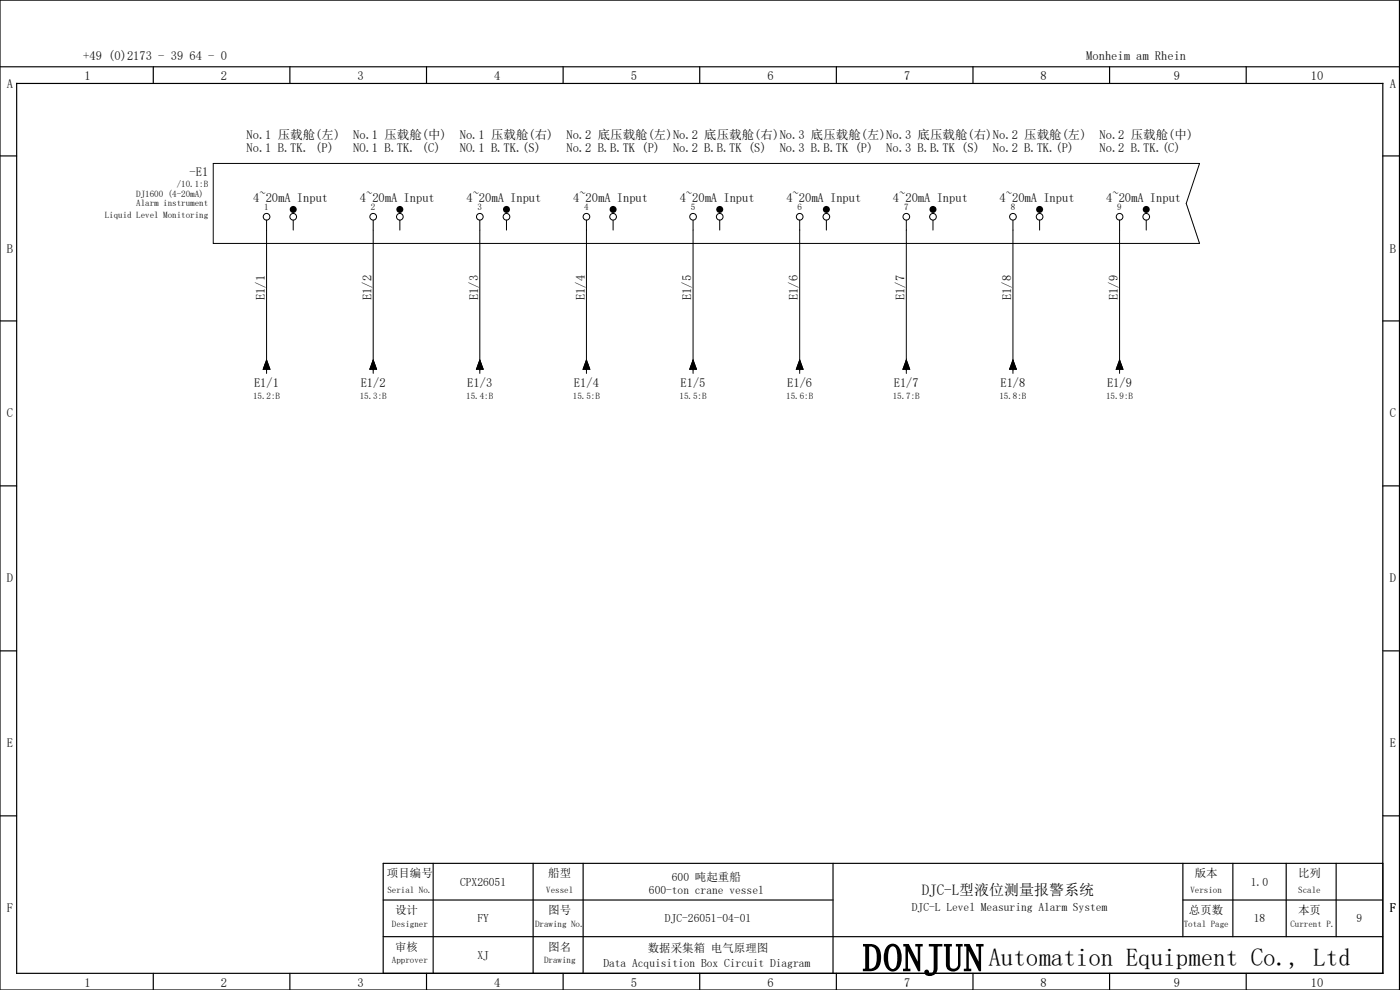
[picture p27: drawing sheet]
<svg xmlns="http://www.w3.org/2000/svg" width="420mm" height="297mm" viewBox="0 0 420 297" stroke-linecap="round" stroke-linejoin="round" font-family="sans-serif">
<defs><g id="words">
<text font-size="11.5" x="259" y="291.3">DONJUN</text>
<text font-size="7.5" x="296.6" y="289.7">Automation Equipment Co., Ltd</text>
<text font-size="4.5" x="276.6" y="268.7">DJC-L型液位测量报警系统</text>
<g font-size="3.7">
<text x="25" y="18">+49 (0)2173 - 39 64 - 0</text>
<text x="326" y="18">Monheim am Rhein</text>
<text x="2.1" y="26.3">A</text>
<text x="25.3" y="24">1</text>
<text x="66.3" y="24">2</text>
<text x="107.3" y="24">3</text>
<text x="148.3" y="24">4</text>
<text x="189.3" y="24">5</text>
<text x="230.3" y="24">6</text>
<text x="271.3" y="24">7</text>
<text x="312.3" y="24">8</text>
<text x="352.3" y="24">9</text>
<text x="393.4" y="24">10</text>
<text x="417.1" y="26.3">A</text>
<text x="74" y="41.8">No.1 压载舱(左)</text>
<text x="106" y="41.8">No.1 压载舱(中)</text>
<text x="138" y="41.8">No.1 压载舱(右)</text>
<text x="170" y="41.8">No.2 底压载舱(左)No.2 底压载舱(右)No.3 底压载舱(左)No.3 底压载舱(右)No.2 压载舱(左)</text>
<text x="330" y="41.8">No.2 压载舱(中)</text>
<text x="74" y="45.5">No.1 B.TK. (P)</text>
<text x="106" y="45.5">NO.1 B.TK. (C)</text>
<text x="138" y="45.5">NO.1 B.TK.(S)</text>
<text x="170" y="45.5">No.2 B.B.TK (P)</text>
<text x="202" y="45.5">No.2 B.B.TK (S)</text>
<text x="234" y="45.5">No.3 B.B.TK (P)</text>
<text x="266" y="45.5">No.3 B.B.TK (S)</text>
<text x="298" y="45.5">No.2 B.TK.(P)</text>
<text x="330" y="45.5">No.2 B.TK.(C)</text>
<text x="56.9" y="52.8">-E1</text>
<text x="76" y="60.5">4~20mA Input</text>
<text x="108" y="60.5">4~20mA Input</text>
<text x="140" y="60.5">4~20mA Input</text>
<text x="172" y="60.5">4~20mA Input</text>
<text x="204" y="60.5">4~20mA Input</text>
<text x="236" y="60.5">4~20mA Input</text>
<text x="268" y="60.5">4~20mA Input</text>
<text x="300" y="60.5">4~20mA Input</text>
<text x="332" y="60.5">4~20mA Input</text>
<text x="2.1" y="75.8">B</text>
<text x="417.1" y="75.8">B</text>
<text x="79.5" y="90" transform="rotate(-90 79.5 90)">E1/1</text>
<text x="111.5" y="90" transform="rotate(-90 111.5 90)">E1/2</text>
<text x="143.5" y="90" transform="rotate(-90 143.5 90)">E1/3</text>
<text x="175.5" y="90" transform="rotate(-90 175.5 90)">E1/4</text>
<text x="207.5" y="90" transform="rotate(-90 207.5 90)">E1/5</text>
<text x="239.5" y="90" transform="rotate(-90 239.5 90)">E1/6</text>
<text x="271.5" y="90" transform="rotate(-90 271.5 90)">E1/7</text>
<text x="303.5" y="90" transform="rotate(-90 303.5 90)">E1/8</text>
<text x="335.5" y="90" transform="rotate(-90 335.5 90)">E1/9</text>
<text x="76.3" y="116.3">E1/1</text>
<text x="108.2" y="116.3">E1/2</text>
<text x="140.2" y="116.3">E1/3</text>
<text x="172.3" y="116.3">E1/4</text>
<text x="204.2" y="116.3">E1/5</text>
<text x="236.2" y="116.3">E1/6</text>
<text x="268.3" y="116.3">E1/7</text>
<text x="300.2" y="116.3">E1/8</text>
<text x="332.2" y="116.3">E1/9</text>
<text x="2.1" y="125.3">C</text>
<text x="417.1" y="125.3">C</text>
<text x="2.1" y="174.8">D</text>
<text x="417.1" y="174.8">D</text>
<text x="2.1" y="224.3">E</text>
<text x="417.1" y="224.3">E</text>
<text x="2.1" y="273.8">F</text>
<text x="417.1" y="273.8">F</text>
<text x="25.3" y="296">1</text>
<text x="66.3" y="296">2</text>
<text x="107.3" y="296">3</text>
<text x="148.3" y="296">4</text>
<text x="189.3" y="296">5</text>
<text x="230.3" y="296">6</text>
<text x="271.3" y="296">7</text>
<text x="312.3" y="296">8</text>
<text x="352.3" y="296">9</text>
<text x="393.4" y="296">10</text>
</g>
<g font-size="3.4">
<text x="116.1" y="263.3">项目编号</text>
<text x="164.6" y="263.3">船型</text>
<text x="358.5" y="263.3">版本</text>
<text x="389.6" y="263.3">比列</text>
<text x="138.1" y="265.8">CPX26051</text>
<text x="194.7" y="268.3">600-ton crane vessel</text>
<text x="201.6" y="264.3">600 吨起重船</text>
<text x="375.4" y="265.8">1.0</text>
<text x="118.5" y="274.3">设计</text>
<text x="164.6" y="274.3">图号</text>
<text x="273.7" y="273.3">DJC-L Level Measuring Alarm System</text>
<text x="356.8" y="274.3">总页数</text>
<text x="389.6" y="274.3">本页</text>
<text x="143.3" y="276.8">FY</text>
<text x="199.6" y="276.8">DJC-26051-04-01</text>
<text x="376.3" y="276.8">18</text>
<text x="407.1" y="276.8">9</text>
<text x="118.5" y="285.3">审核</text>
<text x="143.3" y="287.8">XJ</text>
<text x="164.6" y="285.3">图名</text>
<text x="194.4" y="285.8">数据采集箱 电气原理图</text>
<text x="181.1" y="290.3">Data Acquisition Box Circuit Diagram</text>
</g>
<g font-size="2.7">
<text x="40.9" y="59.2">DJ1600 (4-20mA)</text>
<text x="53.1" y="56.1">/10.1:B</text>
<text x="31.4" y="65.4">Liquid Level Monitoring</text>
<text x="40.9" y="61.9">Alarm instrument</text>
<text x="79.3" y="63.2">1</text>
<text x="111.3" y="63.2">2</text>
<text x="143.3" y="63.2">3</text>
<text x="175.3" y="63.2">4</text>
<text x="207.3" y="63.2">5</text>
<text x="239.3" y="63.2">6</text>
<text x="271.3" y="63.2">7</text>
<text x="303.3" y="63.2">8</text>
<text x="335.3" y="63.2">9</text>
<text x="75.9" y="119.6">15.2:B</text>
<text x="107.9" y="119.6">15.3:B</text>
<text x="140" y="119.6">15.4:B</text>
<text x="171.9" y="119.6">15.5:B</text>
<text x="203.9" y="119.6">15.5:B</text>
<text x="236" y="119.6">15.6:B</text>
<text x="267.9" y="119.6">15.7:B</text>
<text x="300" y="119.6">15.8:B</text>
<text x="332" y="119.6">15.9:B</text>
<text x="116.3" y="268">Serial No.</text>
<text x="163.9" y="268">Vessel</text>
<text x="357.3" y="268">Version</text>
<text x="389.6" y="268">Scale</text>
<text x="117.6" y="278">Designer</text>
<text x="160.6" y="278">Drawing No.</text>
<text x="355.3" y="278">Total Page</text>
<text x="387.3" y="278">Current P.</text>
<text x="117.6" y="289">Approver</text>
<text x="163.3" y="289">Drawing</text>
</g>
</g></defs>
<g fill="none" stroke="#000" stroke-width=".35">
<path d="M0 0h420v297h-420zM0 20h420M5 25h410v267h-410zM46 20v5M87 20v5M128 20v5M169 20v5M210 20v5M251 20v5M292 20v5M333 20v5M374 20v5"/>
<path d="M0 46.8h5M415 46.8h5M0 96.3h5M415 96.3h5M0 145.8h5M415 145.8h5M0 195.3h5M415 195.3h5M0 244.8h5M130 259v33M160 259v33M175 259v33"/>
<path d="M250 259v33M355 259v22M370 259v22M386 259v22M401 259v22M415 244.8h5M415 259h-300v33M115 270h135M355 270h60M46 292v5M87 292v5M115 281h300"/>
<path d="M128 292v5M169 292v5M210 292v5M251 292v5M292 292v5M333 292v5M374 292v5"/>
</g>
<g fill="none" stroke="#000" stroke-width=".3">
<path d="M64 49h296l-4 12 4 12h-296zM80 66v46M88 66v3M112 66v46M120 66v3M144 66v46M152 66v3M176 66v46M184 66v3M208 66v46M216 66v3M240 66v46"/>
<path d="M248 66v3M272 66v46M280 66v3M304 66v46M312 66v3M336 66v46M344 66v3M80 108l1 2.8h-2zM112 108l1 2.8h-2zM144 108l1 2.8h-2zM176 108l1 2.8h-2zM208 108l1 2.8h-2z"/>
<path d="M240 108l1 2.8h-2zM272 108l1 2.8h-2zM304 108l1 2.8h-2zM336 108l1 2.8h-2z"/>
<circle cx="80" cy="65" r="1"/>
<circle cx="88" cy="65" r="1"/>
<circle cx="112" cy="65" r="1"/>
<circle cx="120" cy="65" r="1"/>
<circle cx="144" cy="65" r="1"/>
<circle cx="152" cy="65" r="1"/>
<circle cx="176" cy="65" r="1"/>
<circle cx="184" cy="65" r="1"/>
<circle cx="208" cy="65" r="1"/>
<circle cx="216" cy="65" r="1"/>
<circle cx="240" cy="65" r="1"/>
<circle cx="248" cy="65" r="1"/>
<circle cx="272" cy="65" r="1"/>
<circle cx="280" cy="65" r="1"/>
<circle cx="304" cy="65" r="1"/>
<circle cx="312" cy="65" r="1"/>
<circle cx="336" cy="65" r="1"/>
<circle cx="344" cy="65" r="1"/>
</g>
<g fill="#000">
<circle cx="88" cy="62.8" r="1.05"/>
<circle cx="120" cy="62.8" r="1.05"/>
<circle cx="152" cy="62.8" r="1.05"/>
<circle cx="184" cy="62.8" r="1.05"/>
<circle cx="216" cy="62.8" r="1.05"/>
<circle cx="248" cy="62.8" r="1.05"/>
<circle cx="280" cy="62.8" r="1.05"/>
<circle cx="312" cy="62.8" r="1.05"/>
<circle cx="344" cy="62.8" r="1.05"/>
</g>
<path d="M80 108l1 2.8h-2zM112 108l1 2.8h-2zM144 108l1 2.8h-2zM176 108l1 2.8h-2zM208 108l1 2.8h-2zM240 108l1 2.8h-2zM272 108l1 2.8h-2zM304 108l1 2.8h-2zM336 108l1 2.8h-2z" fill="#000" stroke="#000" stroke-width=".3"/>
<use href="#words"/>
</svg>
